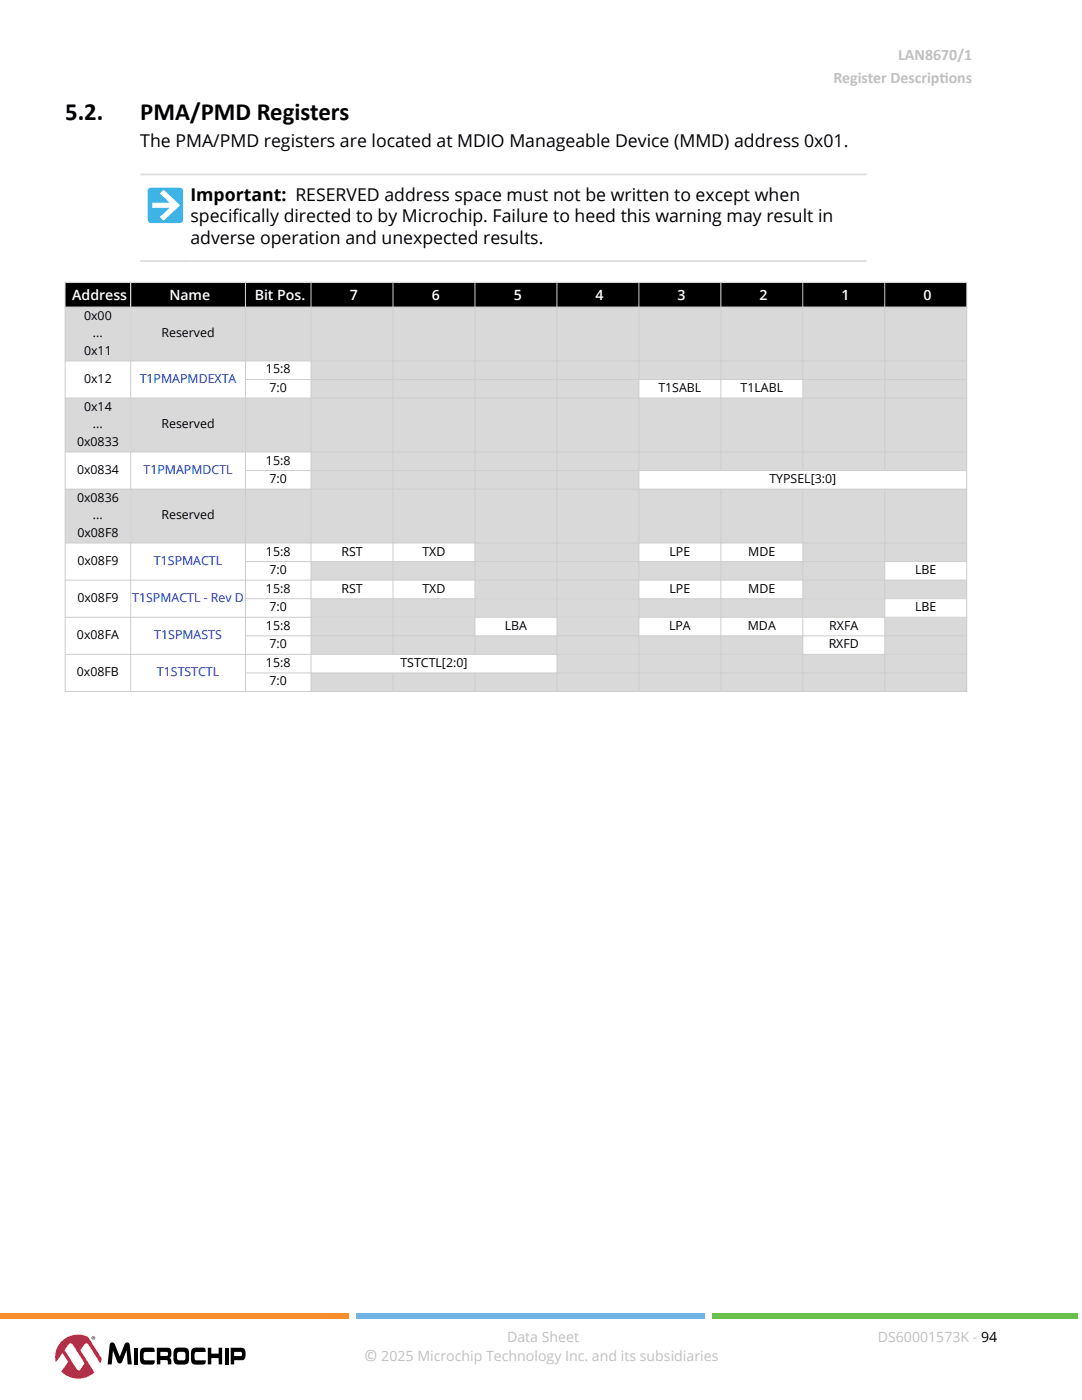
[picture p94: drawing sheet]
<svg xmlns="http://www.w3.org/2000/svg" width="216mm" height="279mm" viewBox="0 0 216 279" stroke-linecap="round" stroke-linejoin="round" font-family="sans-serif">
<defs><g id="words">
<g font-size="4.9">
<text x="13" y="23.9">5.2.</text>
<text x="28" y="23.9">PMA/PMD Registers</text>
</g>
<g font-size="3.5">
<text x="28" y="29.4">The PMA/PMD registers are located at MDIO Manageable Device (MMD) address 0x01.</text>
<text x="38" y="40.2">Important: RESERVED address space must not be written to except when</text>
<text x="38" y="44.4">specif</text>
<text x="46.4" y="44.4">ically directed to by Microchip. Failure to heed this warning may result in</text>
<text x="38" y="48.6">adverse operation and unexpected results.</text>
</g>
<g font-size="3.2" fill="#c0c0c0">
<text x="166.3" y="16.6">Register Descript</text>
<text x="179.2" y="12">LAN8670/1</text>
<text x="187.5" y="16.6">ions</text>
<text x="72.7" y="271.7">©</text>
</g>
<g font-size="2.8" fill="#fff">
<text x="14.4" y="59.8">Address</text>
<text x="33.8" y="59.8">Name</text>
<text x="50.8" y="59.8">Bit Pos.</text>
<text x="69.8" y="59.8">7</text>
<text x="86.1" y="59.8">6</text>
<text x="102.5" y="59.8">5</text>
<text x="118.9" y="59.8">4</text>
<text x="135.2" y="59.8">3</text>
<text x="151.6" y="59.8">2</text>
<text x="167.9" y="59.8">1</text>
<text x="184.3" y="59.8">0</text>
</g>
<g font-size="2.8" fill="#c0c0c0">
<text x="101.2" y="267.7">Data Sheet</text>
<text x="175.2" y="267.7">DS60001573K - 94</text>
<text x="76.1" y="271.7">2025 Microchip Technology Inc. and its subsidiaries</text>
</g>
<g font-size="2.5">
<text x="16.8" y="63.8">0x00</text>
<text x="16.8" y="70.8">0x11</text>
<text x="18.6" y="67.3">...</text>
<text x="32.2" y="67.3">Reserved</text>
<text x="16.8" y="76.4">0x12</text>
<text x="53.1" y="74.5">15:8</text>
<text x="16.8" y="81.9">0x14</text>
<text x="53.8" y="78.2">7:0</text>
<text x="131.4" y="78.2">T1SABL</text>
<text x="147.8" y="78.2">T1LABL</text>
<text x="15.4" y="89">0x0833</text>
<text x="18.6" y="85.5">...</text>
<text x="32.2" y="85.5">Reserved</text>
<text x="15.4" y="94.6">0x0834</text>
<text x="53.1" y="92.7">15:8</text>
<text x="15.4" y="100.1">0x0836</text>
<text x="53.8" y="96.4">7:0</text>
<text x="153.5" y="96.4">TYPSEL[3:0]</text>
<text x="15.4" y="107.2">0x08F8</text>
<text x="18.6" y="103.6">...</text>
<text x="32.2" y="103.6">Reserved</text>
<text x="15.4" y="112.7">0x08F9</text>
<text x="53.1" y="110.9">15:8</text>
<text x="68.1" y="110.9">RST</text>
<text x="84.3" y="110.9">TXD</text>
<text x="133.6" y="110.9">LPE</text>
<text x="149.3" y="110.9">MDE</text>
<text x="53.1" y="118.3">15:8</text>
<text x="53.8" y="114.6">7:0</text>
<text x="68.1" y="118.3">RST</text>
<text x="84.3" y="118.3">TXD</text>
<text x="133.6" y="118.3">LPE</text>
<text x="149.3" y="118.3">MDE</text>
<text x="182.6" y="114.6">LBE</text>
<text x="15.4" y="120.1">0x08F9</text>
<text x="53.1" y="125.7">15:8</text>
<text x="53.8" y="122">7:0</text>
<text x="100.7" y="125.7">LBA</text>
<text x="133.5" y="125.7">LPA</text>
<text x="149.2" y="125.7">MDA</text>
<text x="165.5" y="125.7">RXFA</text>
<text x="182.6" y="122">LBE</text>
<text x="15.4" y="127.5">0x08FA</text>
<text x="53.8" y="129.4">7:0</text>
<text x="165.4" y="129.4">RXFD</text>
<text x="15.3" y="134.9">0x08FB</text>
<text x="53.1" y="133.1">15:8</text>
<text x="53.8" y="136.8">7:0</text>
<text x="79.9" y="133.1">TSTCTL[2:0]</text>
</g>
<g font-size="2.5" fill="#00f">
<text x="27.9" y="76.4">T1PMAPMDEXTA</text>
<text x="28.6" y="94.6">T1PMAPMDCTL</text>
<text x="30.7" y="112.7">T1SPMACTL</text>
<text x="26.4" y="120.1">T1SPMACTL - Rev D</text>
<text x="30.8" y="127.5">T1SPMASTS</text>
<text x="31.3" y="134.9">T1STSTCTL</text>
</g>
</g></defs>
<path d="M29.7 37.7l.4-.2h5.8a.66 .66 0 0 1 .6 .6v5.8a.66 .66 0 0 1-.6 .6h-5.8a.66 .66 0 0 1-.6-.6v-5.8z" fill="#3cb4e5"/>
<path d="M32.6 37.9l3.4 3.1-3.4 3-.7-.7 2-1.8h-3.5v-1.1h3.5l-2-1.8z" fill="#fff"/>
<path d="M28 34.8h144.9M28 52.1h144.9" fill="none" stroke="#dcdcdc" stroke-width=".35"/>
<g fill="#000">
<path d="M13.1 56.4h12.9v4.8h-12.9z" fill-rule="evenodd"/>
<path d="M26.2 56.4h22.7v4.8h-22.7z" fill-rule="evenodd"/>
<path d="M49.1 56.4h12.9v4.8h-12.9z" fill-rule="evenodd"/>
<path d="M62.2 56.4h16.1v4.8h-16.1z" fill-rule="evenodd"/>
<path d="M78.5 56.4h16.2v4.8h-16.2z" fill-rule="evenodd"/>
<path d="M94.9 56.4h16.1v4.8h-16.1z" fill-rule="evenodd"/>
<path d="M111.2 56.4h16.2v4.8h-16.2z" fill-rule="evenodd"/>
<path d="M127.6 56.4h16.1v4.8h-16.1z" fill-rule="evenodd"/>
<path d="M143.9 56.4h16.2v4.8h-16.2z" fill-rule="evenodd"/>
<path d="M160.3 56.4h16.2v4.8h-16.2z" fill-rule="evenodd"/>
<path d="M176.6 56.4h16.2v4.8h-16.2z" fill-rule="evenodd"/>
</g>
<g fill="#d9d9d9">
<path d="M13.1 61.4h12.9v10.5h-12.9z" fill-rule="evenodd"/>
<path d="M26.2 61.4h22.7v10.5h-22.7z" fill-rule="evenodd"/>
<path d="M49.1 61.4h12.9v10.5h-12.9z" fill-rule="evenodd"/>
<path d="M62.2 61.4h16.1v10.5h-16.1z" fill-rule="evenodd"/>
<path d="M78.5 61.4h16.2v10.5h-16.2z" fill-rule="evenodd"/>
<path d="M94.9 61.4h16.1v10.5h-16.1z" fill-rule="evenodd"/>
<path d="M111.2 61.4h16.2v10.5h-16.2z" fill-rule="evenodd"/>
<path d="M127.6 61.4h16.1v10.5h-16.1z" fill-rule="evenodd"/>
<path d="M143.9 61.4h16.2v10.5h-16.2z" fill-rule="evenodd"/>
<path d="M160.3 61.4h16.2v10.5h-16.2z" fill-rule="evenodd"/>
<path d="M176.6 61.4h16.2v10.5h-16.2z" fill-rule="evenodd"/>
<path d="M62.2 72.1h16.1v3.6h-16.1z" fill-rule="evenodd"/>
<path d="M78.5 72.1h16.2v3.6h-16.2z" fill-rule="evenodd"/>
<path d="M94.9 72.1h16.1v3.6h-16.1z" fill-rule="evenodd"/>
<path d="M111.2 72.1h16.2v3.6h-16.2z" fill-rule="evenodd"/>
<path d="M127.6 72.1h16.1v3.6h-16.1z" fill-rule="evenodd"/>
<path d="M143.9 72.1h16.2v3.6h-16.2z" fill-rule="evenodd"/>
<path d="M160.3 72.1h16.2v3.6h-16.2z" fill-rule="evenodd"/>
<path d="M176.6 72.1h16.2v3.6h-16.2z" fill-rule="evenodd"/>
<path d="M62.2 75.8h16.1v3.6h-16.1z" fill-rule="evenodd"/>
<path d="M78.5 75.8h16.2v3.6h-16.2z" fill-rule="evenodd"/>
<path d="M94.9 75.8h16.1v3.6h-16.1z" fill-rule="evenodd"/>
<path d="M111.2 75.8h16.2v3.6h-16.2z" fill-rule="evenodd"/>
<path d="M160.3 75.8h16.2v3.6h-16.2z" fill-rule="evenodd"/>
<path d="M176.6 75.8h16.2v3.6h-16.2z" fill-rule="evenodd"/>
<path d="M13.1 79.5h12.9v10.6h-12.9z" fill-rule="evenodd"/>
<path d="M26.2 79.5h22.7v10.6h-22.7z" fill-rule="evenodd"/>
<path d="M49.1 79.5h12.9v10.6h-12.9z" fill-rule="evenodd"/>
<path d="M62.2 79.5h16.1v10.6h-16.1z" fill-rule="evenodd"/>
<path d="M78.5 79.5h16.2v10.6h-16.2z" fill-rule="evenodd"/>
<path d="M94.9 79.5h16.1v10.6h-16.1z" fill-rule="evenodd"/>
<path d="M111.2 79.5h16.2v10.6h-16.2z" fill-rule="evenodd"/>
<path d="M127.6 79.5h16.1v10.6h-16.1z" fill-rule="evenodd"/>
<path d="M143.9 79.5h16.2v10.6h-16.2z" fill-rule="evenodd"/>
<path d="M160.3 79.5h16.2v10.6h-16.2z" fill-rule="evenodd"/>
<path d="M176.6 79.5h16.2v10.6h-16.2z" fill-rule="evenodd"/>
<path d="M62.2 90.3h16.1v3.5h-16.1z" fill-rule="evenodd"/>
<path d="M78.5 90.3h16.2v3.5h-16.2z" fill-rule="evenodd"/>
<path d="M94.9 90.3h16.1v3.5h-16.1z" fill-rule="evenodd"/>
<path d="M111.2 90.3h16.2v3.5h-16.2z" fill-rule="evenodd"/>
<path d="M127.6 90.3h16.1v3.5h-16.1z" fill-rule="evenodd"/>
<path d="M143.9 90.3h16.2v3.5h-16.2z" fill-rule="evenodd"/>
<path d="M160.3 90.3h16.2v3.5h-16.2z" fill-rule="evenodd"/>
<path d="M176.6 90.3h16.2v3.5h-16.2z" fill-rule="evenodd"/>
<path d="M62.2 94h16.1v3.5h-16.1z" fill-rule="evenodd"/>
<path d="M78.5 94h16.2v3.5h-16.2z" fill-rule="evenodd"/>
<path d="M94.9 94h16.1v3.5h-16.1z" fill-rule="evenodd"/>
<path d="M111.2 94h16.2v3.5h-16.2z" fill-rule="evenodd"/>
<path d="M13.1 97.7h12.9v10.6h-12.9z" fill-rule="evenodd"/>
<path d="M26.2 97.7h22.7v10.6h-22.7z" fill-rule="evenodd"/>
<path d="M49.1 97.7h12.9v10.6h-12.9z" fill-rule="evenodd"/>
<path d="M62.2 97.7h16.1v10.6h-16.1z" fill-rule="evenodd"/>
<path d="M78.5 97.7h16.2v10.6h-16.2z" fill-rule="evenodd"/>
<path d="M94.9 97.7h16.1v10.6h-16.1z" fill-rule="evenodd"/>
<path d="M111.2 97.7h16.2v10.6h-16.2z" fill-rule="evenodd"/>
<path d="M127.6 97.7h16.1v10.6h-16.1z" fill-rule="evenodd"/>
<path d="M143.9 97.7h16.2v10.6h-16.2z" fill-rule="evenodd"/>
<path d="M160.3 97.7h16.2v10.6h-16.2z" fill-rule="evenodd"/>
<path d="M176.6 97.7h16.2v10.6h-16.2z" fill-rule="evenodd"/>
<path d="M94.9 108.5h16.1v3.5h-16.1z" fill-rule="evenodd"/>
<path d="M111.2 108.5h16.2v3.5h-16.2z" fill-rule="evenodd"/>
<path d="M160.3 108.5h16.2v3.5h-16.2z" fill-rule="evenodd"/>
<path d="M176.6 108.5h16.2v3.5h-16.2z" fill-rule="evenodd"/>
<path d="M62.2 112.2h16.1v3.5h-16.1z" fill-rule="evenodd"/>
<path d="M78.5 112.2h16.2v3.5h-16.2z" fill-rule="evenodd"/>
<path d="M94.9 112.2h16.1v3.5h-16.1z" fill-rule="evenodd"/>
<path d="M111.2 112.2h16.2v3.5h-16.2z" fill-rule="evenodd"/>
<path d="M127.6 112.2h16.1v3.5h-16.1z" fill-rule="evenodd"/>
<path d="M143.9 112.2h16.2v3.5h-16.2z" fill-rule="evenodd"/>
<path d="M160.3 112.2h16.2v3.5h-16.2z" fill-rule="evenodd"/>
<path d="M94.9 115.9h16.1v3.5h-16.1z" fill-rule="evenodd"/>
<path d="M111.2 115.9h16.2v3.5h-16.2z" fill-rule="evenodd"/>
<path d="M160.3 115.9h16.2v3.5h-16.2z" fill-rule="evenodd"/>
<path d="M176.6 115.9h16.2v3.5h-16.2z" fill-rule="evenodd"/>
<path d="M62.2 119.6h16.1v3.5h-16.1z" fill-rule="evenodd"/>
<path d="M78.5 119.6h16.2v3.5h-16.2z" fill-rule="evenodd"/>
<path d="M94.9 119.6h16.1v3.5h-16.1z" fill-rule="evenodd"/>
<path d="M111.2 119.6h16.2v3.5h-16.2z" fill-rule="evenodd"/>
<path d="M127.6 119.6h16.1v3.5h-16.1z" fill-rule="evenodd"/>
<path d="M143.9 119.6h16.2v3.5h-16.2z" fill-rule="evenodd"/>
<path d="M160.3 119.6h16.2v3.5h-16.2z" fill-rule="evenodd"/>
<path d="M62.2 123.3h16.1v3.5h-16.1z" fill-rule="evenodd"/>
<path d="M78.5 123.3h16.2v3.5h-16.2z" fill-rule="evenodd"/>
<path d="M111.2 123.3h16.2v3.5h-16.2z" fill-rule="evenodd"/>
<path d="M176.6 123.3h16.2v3.5h-16.2z" fill-rule="evenodd"/>
<path d="M62.2 127h16.1v3.5h-16.1z" fill-rule="evenodd"/>
<path d="M78.5 127h16.2v3.5h-16.2z" fill-rule="evenodd"/>
<path d="M94.9 127h16.1v3.5h-16.1z" fill-rule="evenodd"/>
<path d="M111.2 127h16.2v3.5h-16.2z" fill-rule="evenodd"/>
<path d="M127.6 127h16.1v3.5h-16.1z" fill-rule="evenodd"/>
<path d="M143.9 127h16.2v3.5h-16.2z" fill-rule="evenodd"/>
<path d="M176.6 127h16.2v3.5h-16.2z" fill-rule="evenodd"/>
<path d="M111.2 130.7h16.2v3.5h-16.2z" fill-rule="evenodd"/>
<path d="M127.6 130.7h16.1v3.5h-16.1z" fill-rule="evenodd"/>
<path d="M143.9 130.7h16.2v3.5h-16.2z" fill-rule="evenodd"/>
<path d="M160.3 130.7h16.2v3.5h-16.2z" fill-rule="evenodd"/>
<path d="M176.6 130.7h16.2v3.5h-16.2z" fill-rule="evenodd"/>
<path d="M62.2 134.4h16.1v3.5h-16.1z" fill-rule="evenodd"/>
<path d="M78.5 134.4h16.2v3.5h-16.2z" fill-rule="evenodd"/>
<path d="M94.9 134.4h16.1v3.5h-16.1z" fill-rule="evenodd"/>
<path d="M111.2 134.4h16.2v3.5h-16.2z" fill-rule="evenodd"/>
<path d="M127.6 134.4h16.1v3.5h-16.1z" fill-rule="evenodd"/>
<path d="M143.9 134.4h16.2v3.5h-16.2z" fill-rule="evenodd"/>
<path d="M160.3 134.4h16.2v3.5h-16.2z" fill-rule="evenodd"/>
<path d="M176.6 134.4h16.2v3.5h-16.2z" fill-rule="evenodd"/>
</g>
<g fill="none" stroke="#cdcdcd" stroke-width=".2">
<path d="M12.9 56.3h180.1M13 56.2v81.9M26.1 56.2v81.9M49 56.2v81.9M62.1 56.2v81.9M78.4 56.2v74.5M94.8 56.2v74.5M111.1 56.2v81.9M127.5 56.2v81.9M143.8 56.2v37.8M160.2 56.2v37.8M176.5 56.2v37.8"/>
<path d="M192.9 56.2v81.9M12.9 61.3h180.1M12.9 72h180.1M49 75.7h144M193 79.4h-180.1M12.9 90.2h180.1M12.9 97.6h180.1M49 93.9h144M143.8 97.6v40.5M160.2 97.6v40.5M176.5 97.6v40.5M12.9 108.4h180.1"/>
<path d="M12.9 115.8h180.1M49 112.1h144M49 119.5h144M12.9 130.6h180.1M12.9 138h180.1M49 126.9h144M49 134.3h144M78.4 134.3v3.8M94.8 134.3v3.8M193 123.2h-180.1"/>
</g>
<g fill="#000">
<path d="M22.1 268a.56 .56 0 0 1 .8 .3l1 2.4 .9-2.4a.53 .53 0 0 1 .5-.4 .53 .53 0 0 1 .5 .3l.5 4.1h-.8l-.2-2.8-.9 2.2a.52 .52 0 0 1-.5 .4 .52 .52 0 0 1-.5-.4l-.9-2.2-.2 2.8h-.8l.4-3.9zM26.7 269h.8v3.3h-.8zM28.3 269.1l1.9-.2 .5 .2 .1 .7-2 .1-.1 .3-.1 .6 .2 .6 2.1 .1-.1 .6a3.1 3.1 0 0 1-2.5 .1 2.15 2.15 0 0 1-.4-2.1l.1-.5zM38.5 269.1l1.9-.2 .5 .2 .1 .7-2 .1-.2 .3v.6l.2 .6 2.1 .1-.1 .6a3.1 3.1 0 0 1-2.5 .1 3.1 3.1 0 0 1 0-3.1zM41.5 269h.7v1.2h1.4v-1.2h.7v3.3h-.7v-1.3h-1.4v1.3h-.7zM44.8 269h.8v3.3h-.8z"/>
<path d="M31.3 269v3.3h.7v-.9l1.4 .1 .1 .8h.7a1.01 1.01 0 0 0-.4-1.3 1.44 1.44 0 0 0 0-2zM32 269.8h1.4l.1 .7-.2 .1h-1.3z"/>
<path d="M35 269.1l1.7-.2a.93 .93 0 0 1 1 1.2 2.15 2.15 0 0 1-.4 2.1l-1.7 .1a.93 .93 0 0 1-1-1.2 2.15 2.15 0 0 1 .4-2zM35.4 270v1.3a1.55 1.55 0 0 0 1.4 .1l.2-.3v-.6a.49 .49 0 0 0-.4-.7h-.8z"/>
<path d="M46 269v3.3h.7v-.8h1.7a1.39 1.39 0 0 0 .6-1.8 .75 .75 0 0 0-.8-.7zM46.7 269.8h1.3a.47 .47 0 0 1 .3 .4 .47 .47 0 0 1-.2 .4h-1.4z"/>
</g>
<path d="M12.1 267.9a4.8 4.8 0 0 1 4.9-1.3l3.2 4.7a4.6 4.6 0 0 1-5.2 3.8 4.6 4.6 0 0 1-3.9-5.1l.2-.8z" fill="#fff"/>
<path d="M12.1 267.9a4.2 4.2 0 0 0-.9 4l1.3-1.9 .9 1.4a.55 .55 0 0 1-.1 .8l-1.1 1.5a4.8 4.8 0 0 0 6.6 .2l-2.8-4.4 .3-.4a1.55 1.55 0 0 1 1-1l.4 .3 2.3 3.7 .3-1-2.8-4.3a4.7 4.7 0 0 0-5.4 1.1zM13.7 268.3l.3-.2 .4 .1 2.4 3.7a1.28 1.28 0 0 1-.6 1.1l-.5 .5-.4-.2-2.4-3.9z" fill="#ed1c2e"/>
<path d="M18.3 267a.36 .36 0 0 1 .7 0 .36 .36 0 0 1-.7 0zM18.3 267a.3 .3 0 0 0 .6 0 .3 .3 0 0 0-.6 0zM18.5 266.8h.3v.4l-.2-.2-.1 .2zM18.6 266.9l.1 .1z" fill="#000"/>
<path d="M0 262h69.6v1.1h-69.6z" fill="#f98d2b"/>
<path d="M71 262h69.6v1.1h-69.6z" fill="#6fb2e3"/>
<path d="M142.1 262h72.9v1.1h-72.9z" fill="#6abf4b"/>
<use href="#words"/>
</svg>
